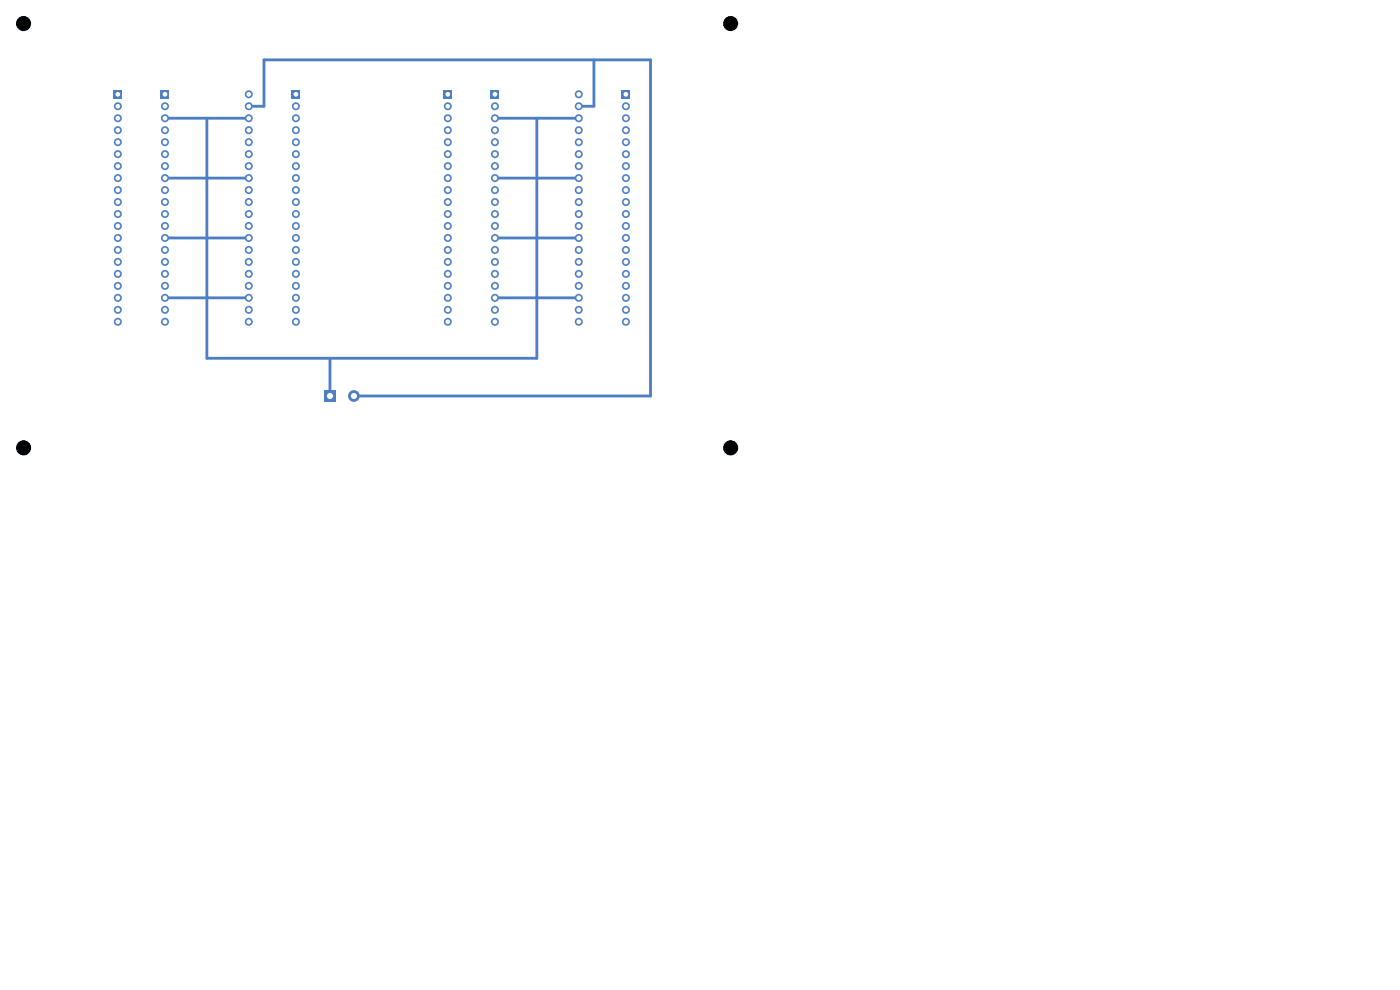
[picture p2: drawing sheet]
<svg xmlns="http://www.w3.org/2000/svg" width="297mm" height="210mm" viewBox="0 0 297 210" stroke-linecap="round" stroke-linejoin="round" font-family="sans-serif">
<g fill="#4d7fc4">
<path d="M34.1 19.2h1.7v1.7h-1.7z"/>
<path d="M24.1 19.2h1.7v1.7h-1.7z"/>
<path d="M61.9 19.2h1.7v1.7h-1.7z"/>
<path d="M104.1 19.2h1.7v1.7h-1.7z"/>
<path d="M94.1 19.2h1.7v1.7h-1.7z"/>
<path d="M131.9 19.2h1.7v1.7h-1.7z"/>
<path d="M68.8 82.8h2.5v2.5h-2.5z"/>
<circle cx="35" cy="22.5" r=".85"/>
<circle cx="35" cy="25.1" r=".85"/>
<circle cx="35" cy="27.6" r=".85"/>
<circle cx="35" cy="30.2" r=".85"/>
<circle cx="35" cy="32.7" r=".85"/>
<circle cx="35" cy="35.2" r=".85"/>
<circle cx="35" cy="37.8" r=".85"/>
<circle cx="35" cy="40.3" r=".85"/>
<circle cx="35" cy="42.9" r=".85"/>
<circle cx="35" cy="45.4" r=".85"/>
<circle cx="35" cy="47.9" r=".85"/>
<circle cx="35" cy="50.5" r=".85"/>
<circle cx="35" cy="53" r=".85"/>
<circle cx="35" cy="55.6" r=".85"/>
<circle cx="35" cy="58.1" r=".85"/>
<circle cx="35" cy="60.6" r=".85"/>
<circle cx="35" cy="63.2" r=".85"/>
<circle cx="35" cy="65.7" r=".85"/>
<circle cx="35" cy="68.3" r=".85"/>
<circle cx="52.8" cy="68.3" r=".85"/>
<circle cx="52.8" cy="65.7" r=".85"/>
<circle cx="52.8" cy="63.2" r=".85"/>
<circle cx="52.8" cy="60.6" r=".85"/>
<circle cx="52.8" cy="58.1" r=".85"/>
<circle cx="52.8" cy="55.6" r=".85"/>
<circle cx="52.8" cy="53" r=".85"/>
<circle cx="52.8" cy="50.5" r=".85"/>
<circle cx="52.8" cy="47.9" r=".85"/>
<circle cx="52.8" cy="45.4" r=".85"/>
<circle cx="52.8" cy="42.9" r=".85"/>
<circle cx="52.8" cy="40.3" r=".85"/>
<circle cx="52.8" cy="37.8" r=".85"/>
<circle cx="52.8" cy="35.2" r=".85"/>
<circle cx="52.8" cy="32.7" r=".85"/>
<circle cx="52.8" cy="30.2" r=".85"/>
<circle cx="52.8" cy="27.6" r=".85"/>
<circle cx="52.8" cy="25.1" r=".85"/>
<circle cx="52.8" cy="22.5" r=".85"/>
<circle cx="52.8" cy="20" r=".85"/>
<circle cx="25" cy="22.5" r=".85"/>
<circle cx="25" cy="25.1" r=".85"/>
<circle cx="25" cy="27.6" r=".85"/>
<circle cx="25" cy="30.2" r=".85"/>
<circle cx="25" cy="32.7" r=".85"/>
<circle cx="25" cy="35.2" r=".85"/>
<circle cx="25" cy="37.8" r=".85"/>
<circle cx="25" cy="40.3" r=".85"/>
<circle cx="25" cy="42.9" r=".85"/>
<circle cx="25" cy="45.4" r=".85"/>
<circle cx="25" cy="47.9" r=".85"/>
<circle cx="25" cy="50.5" r=".85"/>
<circle cx="25" cy="53" r=".85"/>
<circle cx="25" cy="55.6" r=".85"/>
<circle cx="25" cy="58.1" r=".85"/>
<circle cx="25" cy="60.6" r=".85"/>
<circle cx="25" cy="63.2" r=".85"/>
<circle cx="25" cy="65.7" r=".85"/>
<circle cx="25" cy="68.3" r=".85"/>
<circle cx="62.8" cy="22.5" r=".85"/>
<circle cx="62.8" cy="25.1" r=".85"/>
<circle cx="62.8" cy="27.6" r=".85"/>
<circle cx="62.8" cy="30.2" r=".85"/>
<circle cx="62.8" cy="32.7" r=".85"/>
<circle cx="62.8" cy="35.2" r=".85"/>
<circle cx="62.8" cy="37.8" r=".85"/>
<circle cx="62.8" cy="40.3" r=".85"/>
<circle cx="62.8" cy="42.9" r=".85"/>
<circle cx="62.8" cy="45.4" r=".85"/>
<circle cx="62.8" cy="47.9" r=".85"/>
<circle cx="62.8" cy="50.5" r=".85"/>
<circle cx="62.8" cy="53" r=".85"/>
<circle cx="62.8" cy="55.6" r=".85"/>
<circle cx="62.8" cy="58.1" r=".85"/>
<circle cx="62.8" cy="60.6" r=".85"/>
<circle cx="62.8" cy="63.2" r=".85"/>
<circle cx="62.8" cy="65.7" r=".85"/>
<circle cx="62.8" cy="68.3" r=".85"/>
<circle cx="105" cy="22.5" r=".85"/>
<circle cx="105" cy="25.1" r=".85"/>
<circle cx="105" cy="27.6" r=".85"/>
<circle cx="105" cy="30.2" r=".85"/>
<circle cx="105" cy="32.7" r=".85"/>
<circle cx="105" cy="35.2" r=".85"/>
<circle cx="105" cy="37.8" r=".85"/>
<circle cx="105" cy="40.3" r=".85"/>
<circle cx="105" cy="42.9" r=".85"/>
<circle cx="105" cy="45.4" r=".85"/>
<circle cx="105" cy="47.9" r=".85"/>
<circle cx="105" cy="50.5" r=".85"/>
<circle cx="105" cy="53" r=".85"/>
<circle cx="105" cy="55.6" r=".85"/>
<circle cx="105" cy="58.1" r=".85"/>
<circle cx="105" cy="60.6" r=".85"/>
<circle cx="105" cy="63.2" r=".85"/>
<circle cx="105" cy="65.7" r=".85"/>
<circle cx="105" cy="68.3" r=".85"/>
<circle cx="122.8" cy="68.3" r=".85"/>
<circle cx="122.8" cy="65.7" r=".85"/>
<circle cx="122.8" cy="63.2" r=".85"/>
<circle cx="122.8" cy="60.6" r=".85"/>
<circle cx="122.8" cy="58.1" r=".85"/>
<circle cx="122.8" cy="55.6" r=".85"/>
<circle cx="122.8" cy="53" r=".85"/>
<circle cx="122.8" cy="50.5" r=".85"/>
<circle cx="122.8" cy="47.9" r=".85"/>
<circle cx="122.8" cy="45.4" r=".85"/>
<circle cx="122.8" cy="42.9" r=".85"/>
<circle cx="122.8" cy="40.3" r=".85"/>
<circle cx="122.8" cy="37.8" r=".85"/>
<circle cx="122.8" cy="35.2" r=".85"/>
<circle cx="122.8" cy="32.7" r=".85"/>
<circle cx="122.8" cy="30.2" r=".85"/>
<circle cx="122.8" cy="27.6" r=".85"/>
<circle cx="122.8" cy="25.1" r=".85"/>
<circle cx="122.8" cy="22.5" r=".85"/>
<circle cx="122.8" cy="20" r=".85"/>
<circle cx="95" cy="22.5" r=".85"/>
<circle cx="95" cy="25.1" r=".85"/>
<circle cx="95" cy="27.6" r=".85"/>
<circle cx="95" cy="30.2" r=".85"/>
<circle cx="95" cy="32.7" r=".85"/>
<circle cx="95" cy="35.2" r=".85"/>
<circle cx="95" cy="37.8" r=".85"/>
<circle cx="95" cy="40.3" r=".85"/>
<circle cx="95" cy="42.9" r=".85"/>
<circle cx="95" cy="45.4" r=".85"/>
<circle cx="95" cy="47.9" r=".85"/>
<circle cx="95" cy="50.5" r=".85"/>
<circle cx="95" cy="53" r=".85"/>
<circle cx="95" cy="55.6" r=".85"/>
<circle cx="95" cy="58.1" r=".85"/>
<circle cx="95" cy="60.6" r=".85"/>
<circle cx="95" cy="63.2" r=".85"/>
<circle cx="95" cy="65.7" r=".85"/>
<circle cx="95" cy="68.3" r=".85"/>
<circle cx="132.8" cy="22.5" r=".85"/>
<circle cx="132.8" cy="25.1" r=".85"/>
<circle cx="132.8" cy="27.6" r=".85"/>
<circle cx="132.8" cy="30.2" r=".85"/>
<circle cx="132.8" cy="32.7" r=".85"/>
<circle cx="132.8" cy="35.2" r=".85"/>
<circle cx="132.8" cy="37.8" r=".85"/>
<circle cx="132.8" cy="40.3" r=".85"/>
<circle cx="132.8" cy="42.9" r=".85"/>
<circle cx="132.8" cy="45.4" r=".85"/>
<circle cx="132.8" cy="47.9" r=".85"/>
<circle cx="132.8" cy="50.5" r=".85"/>
<circle cx="132.8" cy="53" r=".85"/>
<circle cx="132.8" cy="55.6" r=".85"/>
<circle cx="132.8" cy="58.1" r=".85"/>
<circle cx="132.8" cy="60.6" r=".85"/>
<circle cx="132.8" cy="63.2" r=".85"/>
<circle cx="132.8" cy="65.7" r=".85"/>
<circle cx="132.8" cy="68.3" r=".85"/>
<circle cx="75.1" cy="84" r="1.25"/>
</g>
<path d="M126 12.7v9.8h-3.2M35 25.1h17.8M35 37.8h17.8M43.9 25.1v50.9h70v-50.9M52.8 22.5h3.2v-9.8h82v71.3h-62.9M105 25.1h17.8M105 37.8h17.8M35 50.5h17.8M105 50.5h17.8M35 63.2h17.8M70 76v8M105 63.2h17.8" fill="none" stroke="#4d7fc4" stroke-width=".6"/>
<g fill="#fff">
<circle cx="35" cy="20" r=".5"/>
<circle cx="35" cy="22.5" r=".5"/>
<circle cx="35" cy="25.1" r=".5"/>
<circle cx="35" cy="27.6" r=".5"/>
<circle cx="35" cy="30.2" r=".5"/>
<circle cx="35" cy="32.7" r=".5"/>
<circle cx="35" cy="35.2" r=".5"/>
<circle cx="35" cy="37.8" r=".5"/>
<circle cx="35" cy="40.3" r=".5"/>
<circle cx="35" cy="42.9" r=".5"/>
<circle cx="35" cy="45.4" r=".5"/>
<circle cx="35" cy="47.9" r=".5"/>
<circle cx="35" cy="50.5" r=".5"/>
<circle cx="35" cy="53" r=".5"/>
<circle cx="35" cy="55.6" r=".5"/>
<circle cx="35" cy="58.1" r=".5"/>
<circle cx="35" cy="60.6" r=".5"/>
<circle cx="35" cy="63.2" r=".5"/>
<circle cx="35" cy="65.7" r=".5"/>
<circle cx="35" cy="68.3" r=".5"/>
<circle cx="52.8" cy="68.3" r=".5"/>
<circle cx="52.8" cy="65.7" r=".5"/>
<circle cx="52.8" cy="63.2" r=".5"/>
<circle cx="52.8" cy="60.6" r=".5"/>
<circle cx="52.8" cy="58.1" r=".5"/>
<circle cx="52.8" cy="55.6" r=".5"/>
<circle cx="52.8" cy="53" r=".5"/>
<circle cx="52.8" cy="50.5" r=".5"/>
<circle cx="52.8" cy="47.9" r=".5"/>
<circle cx="52.8" cy="45.4" r=".5"/>
<circle cx="52.8" cy="42.9" r=".5"/>
<circle cx="52.8" cy="40.3" r=".5"/>
<circle cx="52.8" cy="37.8" r=".5"/>
<circle cx="52.8" cy="35.2" r=".5"/>
<circle cx="52.8" cy="32.7" r=".5"/>
<circle cx="52.8" cy="30.2" r=".5"/>
<circle cx="52.8" cy="27.6" r=".5"/>
<circle cx="52.8" cy="25.1" r=".5"/>
<circle cx="52.8" cy="22.5" r=".5"/>
<circle cx="52.8" cy="20" r=".5"/>
<circle cx="25" cy="20" r=".5"/>
<circle cx="25" cy="22.5" r=".5"/>
<circle cx="25" cy="25.1" r=".5"/>
<circle cx="25" cy="27.6" r=".5"/>
<circle cx="25" cy="30.2" r=".5"/>
<circle cx="25" cy="32.7" r=".5"/>
<circle cx="25" cy="35.2" r=".5"/>
<circle cx="25" cy="37.8" r=".5"/>
<circle cx="25" cy="40.3" r=".5"/>
<circle cx="25" cy="42.9" r=".5"/>
<circle cx="25" cy="45.4" r=".5"/>
<circle cx="25" cy="47.9" r=".5"/>
<circle cx="25" cy="50.5" r=".5"/>
<circle cx="25" cy="53" r=".5"/>
<circle cx="25" cy="55.6" r=".5"/>
<circle cx="25" cy="58.1" r=".5"/>
<circle cx="25" cy="60.6" r=".5"/>
<circle cx="25" cy="63.2" r=".5"/>
<circle cx="25" cy="65.7" r=".5"/>
<circle cx="25" cy="68.3" r=".5"/>
<circle cx="62.8" cy="20" r=".5"/>
<circle cx="62.8" cy="22.5" r=".5"/>
<circle cx="62.8" cy="25.1" r=".5"/>
<circle cx="62.8" cy="27.6" r=".5"/>
<circle cx="62.8" cy="30.2" r=".5"/>
<circle cx="62.8" cy="32.7" r=".5"/>
<circle cx="62.8" cy="35.2" r=".5"/>
<circle cx="62.8" cy="37.8" r=".5"/>
<circle cx="62.8" cy="40.3" r=".5"/>
<circle cx="62.8" cy="42.9" r=".5"/>
<circle cx="62.8" cy="45.4" r=".5"/>
<circle cx="62.8" cy="47.9" r=".5"/>
<circle cx="62.8" cy="50.5" r=".5"/>
<circle cx="62.8" cy="53" r=".5"/>
<circle cx="62.8" cy="55.6" r=".5"/>
<circle cx="62.8" cy="58.1" r=".5"/>
<circle cx="62.8" cy="60.6" r=".5"/>
<circle cx="62.8" cy="63.2" r=".5"/>
<circle cx="62.8" cy="65.7" r=".5"/>
<circle cx="62.8" cy="68.3" r=".5"/>
<circle cx="105" cy="20" r=".5"/>
<circle cx="105" cy="22.5" r=".5"/>
<circle cx="105" cy="25.1" r=".5"/>
<circle cx="105" cy="27.6" r=".5"/>
<circle cx="105" cy="30.2" r=".5"/>
<circle cx="105" cy="32.7" r=".5"/>
<circle cx="105" cy="35.2" r=".5"/>
<circle cx="105" cy="37.8" r=".5"/>
<circle cx="105" cy="40.3" r=".5"/>
<circle cx="105" cy="42.9" r=".5"/>
<circle cx="105" cy="45.4" r=".5"/>
<circle cx="105" cy="47.9" r=".5"/>
<circle cx="105" cy="50.5" r=".5"/>
<circle cx="105" cy="53" r=".5"/>
<circle cx="105" cy="55.6" r=".5"/>
<circle cx="105" cy="58.1" r=".5"/>
<circle cx="105" cy="60.6" r=".5"/>
<circle cx="105" cy="63.2" r=".5"/>
<circle cx="105" cy="65.7" r=".5"/>
<circle cx="105" cy="68.3" r=".5"/>
<circle cx="122.8" cy="68.3" r=".5"/>
<circle cx="122.8" cy="65.7" r=".5"/>
<circle cx="122.8" cy="63.2" r=".5"/>
<circle cx="122.8" cy="60.6" r=".5"/>
<circle cx="122.8" cy="58.1" r=".5"/>
<circle cx="122.8" cy="55.6" r=".5"/>
<circle cx="122.8" cy="53" r=".5"/>
<circle cx="122.8" cy="50.5" r=".5"/>
<circle cx="122.8" cy="47.9" r=".5"/>
<circle cx="122.8" cy="45.4" r=".5"/>
<circle cx="122.8" cy="42.9" r=".5"/>
<circle cx="122.8" cy="40.3" r=".5"/>
<circle cx="122.8" cy="37.8" r=".5"/>
<circle cx="122.8" cy="35.2" r=".5"/>
<circle cx="122.8" cy="32.7" r=".5"/>
<circle cx="122.8" cy="30.2" r=".5"/>
<circle cx="122.8" cy="27.6" r=".5"/>
<circle cx="122.8" cy="25.1" r=".5"/>
<circle cx="122.8" cy="22.5" r=".5"/>
<circle cx="122.8" cy="20" r=".5"/>
<circle cx="95" cy="20" r=".5"/>
<circle cx="95" cy="22.5" r=".5"/>
<circle cx="95" cy="25.1" r=".5"/>
<circle cx="95" cy="27.6" r=".5"/>
<circle cx="95" cy="30.2" r=".5"/>
<circle cx="95" cy="32.7" r=".5"/>
<circle cx="95" cy="35.2" r=".5"/>
<circle cx="95" cy="37.8" r=".5"/>
<circle cx="95" cy="40.3" r=".5"/>
<circle cx="95" cy="42.9" r=".5"/>
<circle cx="95" cy="45.4" r=".5"/>
<circle cx="95" cy="47.9" r=".5"/>
<circle cx="95" cy="50.5" r=".5"/>
<circle cx="95" cy="53" r=".5"/>
<circle cx="95" cy="55.6" r=".5"/>
<circle cx="95" cy="58.1" r=".5"/>
<circle cx="95" cy="60.6" r=".5"/>
<circle cx="95" cy="63.2" r=".5"/>
<circle cx="95" cy="65.7" r=".5"/>
<circle cx="95" cy="68.3" r=".5"/>
<circle cx="132.8" cy="20" r=".5"/>
<circle cx="132.8" cy="22.5" r=".5"/>
<circle cx="132.8" cy="25.1" r=".5"/>
<circle cx="132.8" cy="27.6" r=".5"/>
<circle cx="132.8" cy="30.2" r=".5"/>
<circle cx="132.8" cy="32.7" r=".5"/>
<circle cx="132.8" cy="35.2" r=".5"/>
<circle cx="132.8" cy="37.8" r=".5"/>
<circle cx="132.8" cy="40.3" r=".5"/>
<circle cx="132.8" cy="42.9" r=".5"/>
<circle cx="132.8" cy="45.4" r=".5"/>
<circle cx="132.8" cy="47.9" r=".5"/>
<circle cx="132.8" cy="50.5" r=".5"/>
<circle cx="132.8" cy="53" r=".5"/>
<circle cx="132.8" cy="55.6" r=".5"/>
<circle cx="132.8" cy="58.1" r=".5"/>
<circle cx="132.8" cy="60.6" r=".5"/>
<circle cx="132.8" cy="63.2" r=".5"/>
<circle cx="132.8" cy="65.7" r=".5"/>
<circle cx="132.8" cy="68.3" r=".5"/>
<circle cx="70" cy="84" r=".65"/>
<circle cx="75.1" cy="84" r=".65"/>
</g>
<g fill="#000">
<circle cx="5" cy="5" r="1.6"/>
<circle cx="155" cy="5" r="1.6"/>
<circle cx="5" cy="95" r="1.6"/>
<circle cx="155" cy="95" r="1.6"/>
</g>
</svg>
